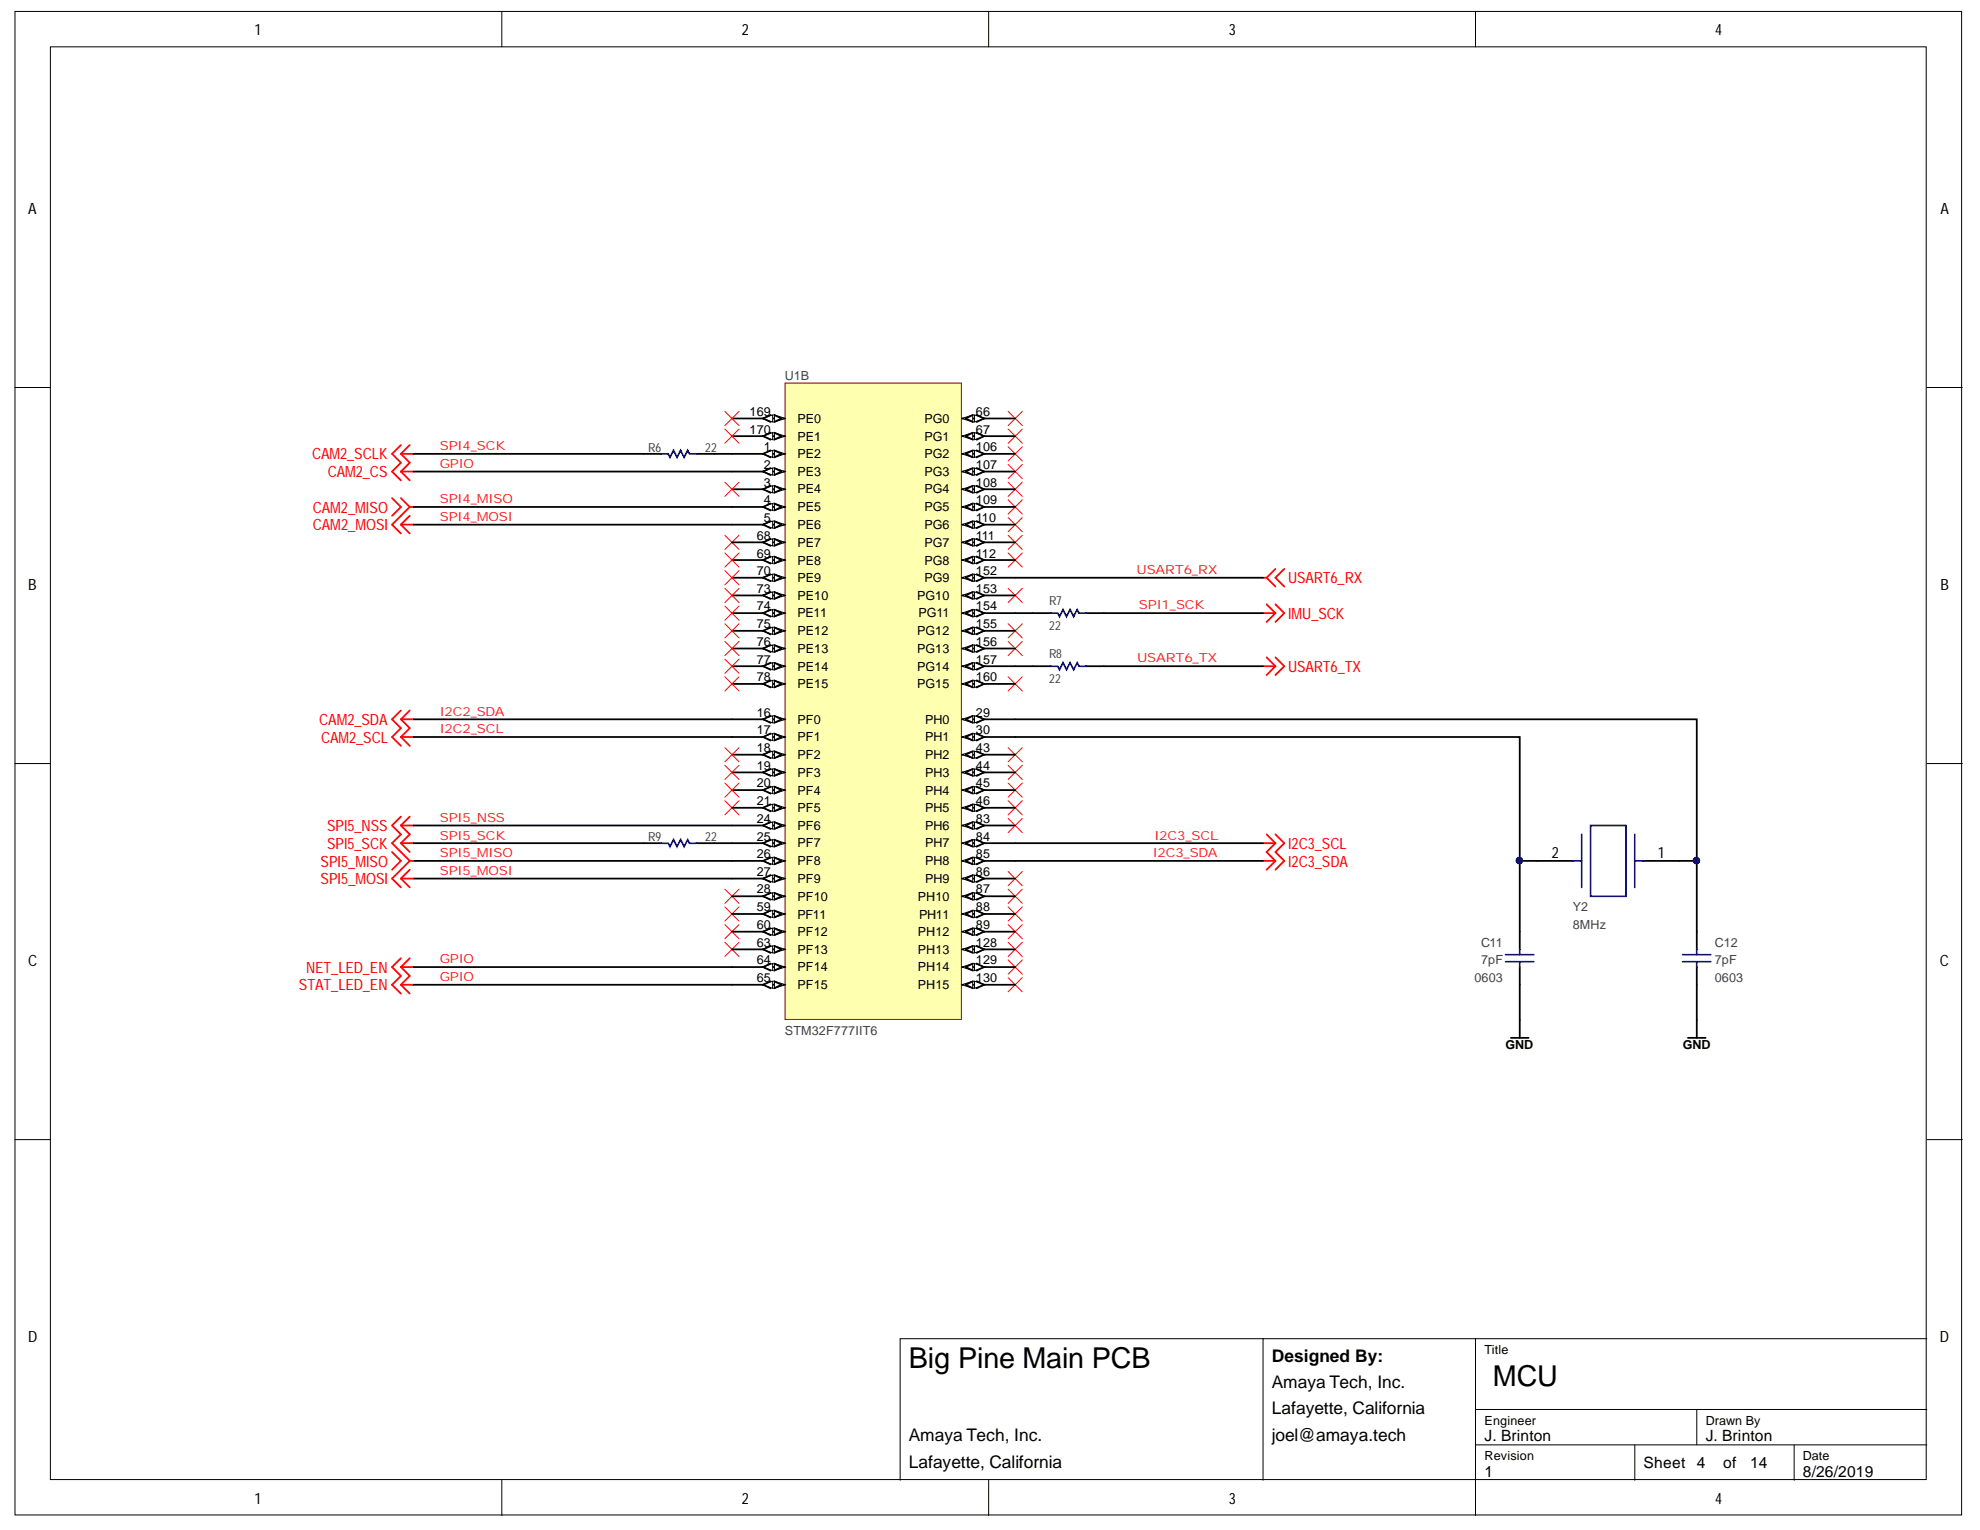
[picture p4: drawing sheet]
<svg xmlns="http://www.w3.org/2000/svg" width="279mm" height="216mm" viewBox="0 0 279 216" stroke-linecap="round" stroke-linejoin="round" font-family="sans-serif">
<defs><g id="words">
<g font-size="4.1">
<text x="128.3" y="193">Big Pine Main PCB</text>
<text x="210.7" y="195.5">MCU</text>
</g>
<g font-size="2.5">
<text x="179.5" y="195.9">Amaya Tech, Inc.</text>
<text x="179.5" y="192.2">Designed By:</text>
<text x="128.3" y="203.4">Amaya Tech, Inc.</text>
<text x="179.5" y="203.4">joel@amaya.tech</text>
<text x="179.5" y="199.6">Lafayette, California</text>
<text x="128.3" y="207.1">Lafayette, California</text>
</g>
<g font-size="2.2">
<text x="35.9" y="4.9">1</text>
<text x="104.7" y="4.9">2</text>
<text x="173.4" y="4.9">3</text>
<text x="242" y="4.9">4</text>
<text x="4" y="30.2">A</text>
<text x="273.8" y="30.2">A</text>
<text x="4" y="83.2">B</text>
<text x="273.8" y="83.2">B</text>
<text x="219" y="121">2</text>
<text x="233.9" y="121">1</text>
<text x="4" y="136.3">C</text>
<text x="273.7" y="136.3">C</text>
<text x="4" y="189.4">D</text>
<text x="273.7" y="189.4">D</text>
<text x="209.5" y="203.4">J. Brinton</text>
<text x="240.7" y="203.4">J. Brinton</text>
<text x="209.5" y="208.4">1</text>
<text x="231.9" y="207.2">Sheet</text>
<text x="239.4" y="207.2">4</text>
<text x="243.1" y="207.2">of</text>
<text x="246.9" y="207.2">14</text>
<text x="254.4" y="208.4">8/26/2019</text>
<text x="35.9" y="212.2">1</text>
<text x="104.7" y="212.2">2</text>
<text x="173.4" y="212.2">3</text>
<text x="242" y="212.2">4</text>
</g>
<g font-size="2.2" fill="#f00">
<text x="44" y="64.8">CAM2_SCLK</text>
<text x="46.2" y="67.3">CAM2_CS</text>
<text x="44.1" y="74.8">CAM2_MOSI</text>
<text x="44.1" y="72.3">CAM2_MISO</text>
<text x="181.8" y="82.3">USART6_RX</text>
<text x="181.8" y="87.3">IMU_SCK</text>
<text x="181.8" y="94.8">USART6_TX</text>
<text x="45.1" y="102.2">CAM2_SDA</text>
<text x="45.3" y="104.8">CAM2_SCL</text>
<text x="46.2" y="117.3">SPI5_NSS</text>
<text x="46.2" y="119.7">SPI5_SCK</text>
<text x="181.8" y="119.7">I2C3_SCL</text>
<text x="45.2" y="122.3">SPI5_MISO</text>
<text x="45.2" y="124.7">SPI5_MOSI</text>
<text x="181.8" y="122.3">I2C3_SDA</text>
<text x="43.2" y="137.2">NET_LED_EN</text>
<text x="42.2" y="139.8">STAT_LED_EN</text>
</g>
<g font-size="1.8" fill="#434343">
<text x="110.8" y="53.7">U1B</text>
<text x="91.5" y="63.7">R6</text>
<text x="99.5" y="63.7">22</text>
<text x="148" y="88.9">22</text>
<text x="148" y="85.4">R7</text>
<text x="148" y="92.9">R8</text>
<text x="148" y="96.4">22</text>
<text x="91.5" y="118.6">R9</text>
<text x="99.5" y="118.6">22</text>
<text x="221.9" y="131.1">8MHz</text>
<text x="221.9" y="128.6">Y2</text>
<text x="209" y="136">7pF</text>
<text x="209" y="133.6">C11</text>
<text x="242" y="136">7pF</text>
<text x="242" y="133.6">C12</text>
<text x="208.1" y="138.6">0603</text>
<text x="242" y="138.6">0603</text>
<text x="110.8" y="146.1">STM32F777IIT6</text>
</g>
<g font-size="1.8">
<text x="105.8" y="58.6">169</text>
<text x="112.5" y="59.7">PE0</text>
<text x="130.4" y="59.7">PG0</text>
<text x="137.7" y="58.6">66</text>
<text x="105.8" y="61.2">170</text>
<text x="107.8" y="63.6">1</text>
<text x="112.5" y="62.2">PE1</text>
<text x="112.5" y="64.6">PE2</text>
<text x="130.4" y="62.2">PG1</text>
<text x="130.4" y="64.6">PG2</text>
<text x="137.7" y="61.2">67</text>
<text x="137.7" y="63.6">106</text>
<text x="107.8" y="66.2">2</text>
<text x="107.8" y="68.7">3</text>
<text x="107.8" y="71.2">4</text>
<text x="112.5" y="67.2">PE3</text>
<text x="112.5" y="69.6">PE4</text>
<text x="130.4" y="67.2">PG3</text>
<text x="130.4" y="69.6">PG4</text>
<text x="137.7" y="66.2">107</text>
<text x="137.7" y="68.7">108</text>
<text x="137.7" y="71.2">109</text>
<text x="106.8" y="76.1">68</text>
<text x="107.8" y="73.7">5</text>
<text x="112.5" y="72.2">PE5</text>
<text x="112.5" y="74.6">PE6</text>
<text x="112.5" y="77.2">PE7</text>
<text x="130.4" y="72.2">PG5</text>
<text x="130.4" y="74.6">PG6</text>
<text x="130.4" y="77.2">PG7</text>
<text x="137.7" y="73.7">110</text>
<text x="137.7" y="76.1">111</text>
<text x="106.8" y="78.7">69</text>
<text x="106.8" y="81.1">70</text>
<text x="106.8" y="83.7">73</text>
<text x="112.5" y="79.7">PE8</text>
<text x="112.5" y="82.1">PE9</text>
<text x="130.4" y="79.7">PG8</text>
<text x="130.4" y="82.1">PG9</text>
<text x="137.7" y="78.7">112</text>
<text x="137.7" y="81.1">152</text>
<text x="137.7" y="83.7">153</text>
<text x="106.8" y="86.1">74</text>
<text x="106.8" y="88.6">75</text>
<text x="112.5" y="84.7">PE10</text>
<text x="112.5" y="87.1">PE11</text>
<text x="112.5" y="89.7">PE12</text>
<text x="129.4" y="84.7">PG10</text>
<text x="129.4" y="89.7">PG12</text>
<text x="129.6" y="87.1">PG11</text>
<text x="137.7" y="86.1">154</text>
<text x="137.7" y="88.6">155</text>
<text x="106.8" y="91.1">76</text>
<text x="106.8" y="93.6">77</text>
<text x="112.5" y="92.1">PE13</text>
<text x="112.5" y="94.6">PE14</text>
<text x="129.4" y="92.1">PG13</text>
<text x="129.4" y="94.6">PG14</text>
<text x="137.7" y="91.1">156</text>
<text x="137.7" y="93.6">157</text>
<text x="106.8" y="96.2">78</text>
<text x="106.8" y="101.1">16</text>
<text x="112.5" y="97.1">PE15</text>
<text x="129.4" y="97.1">PG15</text>
<text x="137.7" y="96.2">160</text>
<text x="137.7" y="101.1">29</text>
<text x="106.8" y="103.6">17</text>
<text x="106.8" y="106.1">18</text>
<text x="112.5" y="102.2">PF0</text>
<text x="112.5" y="104.6">PF1</text>
<text x="112.5" y="107.1">PF2</text>
<text x="130.5" y="102.2">PH0</text>
<text x="130.5" y="104.6">PH1</text>
<text x="130.5" y="107.1">PH2</text>
<text x="137.7" y="103.6">30</text>
<text x="137.7" y="106.1">43</text>
<text x="106.8" y="108.6">19</text>
<text x="106.8" y="111.1">20</text>
<text x="106.8" y="113.6">21</text>
<text x="112.5" y="109.6">PF3</text>
<text x="112.5" y="112.1">PF4</text>
<text x="130.5" y="109.6">PH3</text>
<text x="130.5" y="112.1">PH4</text>
<text x="137.7" y="108.6">44</text>
<text x="137.7" y="111.1">45</text>
<text x="137.7" y="113.6">46</text>
<text x="106.8" y="116.1">24</text>
<text x="106.8" y="118.6">25</text>
<text x="112.5" y="114.6">PF5</text>
<text x="112.5" y="117.1">PF6</text>
<text x="112.5" y="119.6">PF7</text>
<text x="130.5" y="114.6">PH5</text>
<text x="130.5" y="117.1">PH6</text>
<text x="130.5" y="119.6">PH7</text>
<text x="137.7" y="116.1">83</text>
<text x="137.7" y="118.6">84</text>
<text x="106.8" y="121.1">26</text>
<text x="106.8" y="123.6">27</text>
<text x="112.5" y="122.1">PF8</text>
<text x="112.5" y="124.6">PF9</text>
<text x="130.5" y="122.1">PH8</text>
<text x="130.5" y="124.6">PH9</text>
<text x="137.7" y="121.1">85</text>
<text x="137.7" y="123.6">86</text>
<text x="106.8" y="126.1">28</text>
<text x="106.8" y="128.6">59</text>
<text x="106.8" y="131.1">60</text>
<text x="112.5" y="127.1">PF10</text>
<text x="112.5" y="129.6">PF11</text>
<text x="129.5" y="127.1">PH10</text>
<text x="129.7" y="129.6">PH11</text>
<text x="137.7" y="126.1">87</text>
<text x="137.7" y="128.6">88</text>
<text x="137.7" y="131.1">89</text>
<text x="106.8" y="133.6">63</text>
<text x="106.8" y="136">64</text>
<text x="112.5" y="132.1">PF12</text>
<text x="112.5" y="134.6">PF13</text>
<text x="112.5" y="137.1">PF14</text>
<text x="129.5" y="132.1">PH12</text>
<text x="129.5" y="134.6">PH13</text>
<text x="129.5" y="137.1">PH14</text>
<text x="137.7" y="133.6">128</text>
<text x="137.7" y="136">129</text>
<text x="106.8" y="138.6">65</text>
<text x="112.5" y="139.6">PF15</text>
<text x="129.5" y="139.6">PH15</text>
<text x="137.7" y="138.6">130</text>
<text x="212.5" y="148">GND</text>
<text x="237.5" y="148">GND</text>
<text x="209.5" y="191.1">Title</text>
<text x="209.5" y="201">Engineer</text>
<text x="240.7" y="201">Drawn By</text>
<text x="209.5" y="206">Revision</text>
<text x="254.4" y="206">Date</text>
</g>
<g font-size="1.8" fill="#ee0e22">
<text x="62.1" y="63.5">SPI4_SCK</text>
<text x="62.1" y="66">GPIO</text>
<text x="62.1" y="71">SPI4_MISO</text>
<text x="62.1" y="73.5">SPI4_MOSI</text>
<text x="160.4" y="81">USART6_RX</text>
<text x="160.7" y="85.9">SPI1_SCK</text>
<text x="160.5" y="93.5">USART6_TX</text>
<text x="62.1" y="101">I2C2_SDA</text>
<text x="62.1" y="103.4">I2C2_SCL</text>
<text x="62.1" y="115.9">SPI5_NSS</text>
<text x="62.1" y="118.5">SPI5_SCK</text>
<text x="162.9" y="118.5">I2C3_SCL</text>
<text x="62.1" y="120.9">SPI5_MISO</text>
<text x="62.1" y="123.5">SPI5_MOSI</text>
<text x="162.7" y="120.9">I2C3_SDA</text>
<text x="62.1" y="135.9">GPIO</text>
<text x="62.1" y="138.4">GPIO</text>
</g>
</g></defs>
<g fill="#fff" stroke="#000" stroke-width=".14">
<path d="M2.1 1.6h274.7v212.2h-274.7z"/>
<path d="M7.1 6.6h264.7v202.2h-264.7z"/>
</g>
<g fill="none" stroke="#000" stroke-width=".14">
<path d="M70.8 1.6v5M139.5 1.6v5M208.2 1.6v5M2.1 54.7h5M271.9 54.7h5M2.1 107.7h5M271.9 107.7h5M2.1 160.8h5M271.9 160.8h5M178.2 188.9h-51.2v20M208.2 188.9h-30v20M208.2 198.9h63.7"/>
<path d="M239.4 198.9v5M271.9 188.9h-63.7v25M70.8 208.9v5M139.5 208.9v5M208.2 203.9h63.7M230.7 203.9v5M253.2 203.9v5"/>
</g>
<path d="M214.5 131.5v2.5M214.5 136.5v2.5M217 121.5h4.9M231.9 121.5h5M239.4 131.5v2.5M239.4 136.5v2.5M213.2 146.5h2.5M214.5 144v2.5M238.2 146.5h2.5M239.4 144v2.5" fill="none" stroke="#000" stroke-width=".25"/>
<g fill="none" stroke="#00f" stroke-width=".25">
<path d="M223.2 117.7v7.5M224.4 116.5h5v10h-5zM230.7 117.7v7.5M212.5 134.7h4M212.5 135.7h4M214.5 134v.7M214.5 135.7v.8M221.9 121.5h1.3M230.7 121.5h1.2M237.4 134.7h4M237.4 135.7h4M239.4 134v.7"/>
<path d="M239.4 135.7v.8"/>
</g>
<g fill="none" stroke="#f00" stroke-width=".14">
<path d="M142.3 58.1l2 1.9M144.3 58.1l-2 1.9M102.3 75.5l2 2M104.3 75.5l-2 2M142.3 68l2 2M142.3 70.5l2 2M142.3 73l2 2M142.3 75.5l2 2M142.3 78l2 2M142.3 63l2 2M142.3 65.5l2 2M142.3 60.5l2 2"/>
<path d="M144.3 68l-2 2M144.3 70.5l-2 2M144.3 73l-2 2M144.3 75.5l-2 2M144.3 78l-2 2M144.3 63l-2 2M144.3 65.5l-2 2M144.3 60.5l-2 2M142.3 83l2 2M142.3 88l2 2M142.3 90.5l2 2M142.3 95.5l2 2"/>
<path d="M144.3 83l-2 2M144.3 88l-2 2M144.3 90.5l-2 2M144.3 95.5l-2 2M102.3 113l2 2M104.3 113l-2 2M142.3 110.5l2 2M142.3 113l2 2M142.3 115.5l2 2M142.3 105.5l2 2M142.3 108l2 2M144.3 110.5l-2 2"/>
<path d="M144.3 113l-2 2M144.3 115.5l-2 2M144.3 105.5l-2 2M144.3 108l-2 2M102.3 125.5l2 2M102.3 128l2 2M102.3 130.5l2 2M102.3 133l2 2M104.3 125.5l-2 2M104.3 128l-2 2M104.3 130.5l-2 2M104.3 133l-2 2"/>
<path d="M142.3 125.5l2 2M142.3 128l2 2M142.3 130.5l2 2M142.3 133l2 2M142.3 135.5l2 2M142.3 138l2 2M142.3 123l2 2M144.3 125.5l-2 2M144.3 128l-2 2M144.3 130.5l-2 2M144.3 133l-2 2M144.3 135.5l-2 2"/>
<path d="M144.3 138l-2 2M144.3 123l-2 2"/>
</g>
<path d="M56.6 136.5l1.2 1.2-1.2 1.3M56.6 135.2l-1.3 1.3 1.3 1.2-1.3 1.3 1.3 1.2M56.6 136.5h1.7M56.6 139l1.2 1.2M56.6 139h1.7M57.8 135.2l-1.2 1.3" fill="none" stroke="#f00" stroke-width=".25"/>
<path d="M110.8 54.1h24.9v89.8h-24.9z" fill="#ffffb0" stroke="#800000" stroke-width=".14"/>
<path d="M103.3 59.1h7.5" fill="none" stroke="#000" stroke-width=".25"/>
<path d="M109.3 58.6l1.5 .5-1.5 .4z" fill="#fff"/>
<path d="M109.3 58.6l1.5 .5-1.5 .4z" fill="none" stroke="#000" stroke-width=".14"/>
<path d="M107.5 59.1l1.5-.5v.9z" fill="#fff"/>
<path d="M107.5 59.1l1.5-.5v.9z" fill="none" stroke="#000" stroke-width=".14"/>
<path d="M103.3 61.5h7.5" fill="none" stroke="#000" stroke-width=".25"/>
<path d="M109.3 61l1.5 .5-1.5 .5z" fill="#fff"/>
<path d="M109.3 61l1.5 .5-1.5 .5z" fill="none" stroke="#000" stroke-width=".14"/>
<path d="M107.5 61.5l1.5-.5v1z" fill="#fff"/>
<path d="M107.5 61.5l1.5-.5v1z" fill="none" stroke="#000" stroke-width=".14"/>
<path d="M103.3 64h7.5" fill="none" stroke="#000" stroke-width=".25"/>
<path d="M109.3 63.5l1.5 .5-1.5 .5z" fill="#fff"/>
<path d="M109.3 63.5l1.5 .5-1.5 .5z" fill="none" stroke="#000" stroke-width=".14"/>
<path d="M107.5 64l1.5-.5v1z" fill="#fff"/>
<path d="M107.5 64l1.5-.5v1z" fill="none" stroke="#000" stroke-width=".14"/>
<path d="M103.3 66.5h7.5" fill="none" stroke="#000" stroke-width=".25"/>
<path d="M109.3 66l1.5 .5-1.5 .5z" fill="#fff"/>
<path d="M109.3 66l1.5 .5-1.5 .5z" fill="none" stroke="#000" stroke-width=".14"/>
<path d="M107.5 66.5l1.5-.5v1z" fill="#fff"/>
<path d="M107.5 66.5l1.5-.5v1z" fill="none" stroke="#000" stroke-width=".14"/>
<path d="M103.3 69h7.5" fill="none" stroke="#000" stroke-width=".25"/>
<path d="M109.3 68.5l1.5 .5-1.5 .5z" fill="#fff"/>
<path d="M109.3 68.5l1.5 .5-1.5 .5z" fill="none" stroke="#000" stroke-width=".14"/>
<path d="M107.5 69l1.5-.5v1z" fill="#fff"/>
<path d="M107.5 69l1.5-.5v1z" fill="none" stroke="#000" stroke-width=".14"/>
<path d="M103.3 71.5h7.5" fill="none" stroke="#000" stroke-width=".25"/>
<path d="M109.3 71l1.5 .5-1.5 .5z" fill="#fff"/>
<path d="M109.3 71l1.5 .5-1.5 .5z" fill="none" stroke="#000" stroke-width=".14"/>
<path d="M107.5 71.5l1.5-.5v1z" fill="#fff"/>
<path d="M107.5 71.5l1.5-.5v1z" fill="none" stroke="#000" stroke-width=".14"/>
<path d="M103.3 74h7.5" fill="none" stroke="#000" stroke-width=".25"/>
<path d="M109.3 73.5l1.5 .5-1.5 .5z" fill="#fff"/>
<path d="M109.3 73.5l1.5 .5-1.5 .5z" fill="none" stroke="#000" stroke-width=".14"/>
<path d="M107.5 74l1.5-.5v1z" fill="#fff"/>
<path d="M107.5 74l1.5-.5v1z" fill="none" stroke="#000" stroke-width=".14"/>
<path d="M103.3 76.5h7.5" fill="none" stroke="#000" stroke-width=".25"/>
<path d="M109.3 76l1.5 .5-1.5 .5z" fill="#fff"/>
<path d="M109.3 76l1.5 .5-1.5 .5z" fill="none" stroke="#000" stroke-width=".14"/>
<path d="M107.5 76.5l1.5-.5v1z" fill="#fff"/>
<path d="M107.5 76.5l1.5-.5v1z" fill="none" stroke="#000" stroke-width=".14"/>
<path d="M103.3 79h7.5" fill="none" stroke="#000" stroke-width=".25"/>
<path d="M109.3 78.5l1.5 .5-1.5 .5z" fill="#fff"/>
<path d="M109.3 78.5l1.5 .5-1.5 .5z" fill="none" stroke="#000" stroke-width=".14"/>
<path d="M107.5 79l1.5-.5v1z" fill="#fff"/>
<path d="M107.5 79l1.5-.5v1z" fill="none" stroke="#000" stroke-width=".14"/>
<path d="M103.3 81.5h7.5" fill="none" stroke="#000" stroke-width=".25"/>
<path d="M109.3 81l1.5 .5-1.5 .5z" fill="#fff"/>
<path d="M109.3 81l1.5 .5-1.5 .5z" fill="none" stroke="#000" stroke-width=".14"/>
<path d="M107.5 81.5l1.5-.5v1z" fill="#fff"/>
<path d="M107.5 81.5l1.5-.5v1z" fill="none" stroke="#000" stroke-width=".14"/>
<path d="M103.3 84h7.5" fill="none" stroke="#000" stroke-width=".25"/>
<path d="M109.3 83.5l1.5 .5-1.5 .5z" fill="#fff"/>
<path d="M109.3 83.5l1.5 .5-1.5 .5z" fill="none" stroke="#000" stroke-width=".14"/>
<path d="M107.5 84l1.5-.5v1z" fill="#fff"/>
<path d="M107.5 84l1.5-.5v1z" fill="none" stroke="#000" stroke-width=".14"/>
<path d="M103.3 86.5h7.5" fill="none" stroke="#000" stroke-width=".25"/>
<path d="M109.3 86l1.5 .5-1.5 .5z" fill="#fff"/>
<path d="M109.3 86l1.5 .5-1.5 .5z" fill="none" stroke="#000" stroke-width=".14"/>
<path d="M107.5 86.5l1.5-.5v1z" fill="#fff"/>
<path d="M107.5 86.5l1.5-.5v1z" fill="none" stroke="#000" stroke-width=".14"/>
<path d="M103.3 89h7.5" fill="none" stroke="#000" stroke-width=".25"/>
<path d="M109.3 88.5l1.5 .5-1.5 .5z" fill="#fff"/>
<path d="M109.3 88.5l1.5 .5-1.5 .5z" fill="none" stroke="#000" stroke-width=".14"/>
<path d="M107.5 89l1.5-.5v1z" fill="#fff"/>
<path d="M107.5 89l1.5-.5v1z" fill="none" stroke="#000" stroke-width=".14"/>
<path d="M103.3 91.5h7.5" fill="none" stroke="#000" stroke-width=".25"/>
<path d="M109.3 91l1.5 .5-1.5 .5z" fill="#fff"/>
<path d="M109.3 91l1.5 .5-1.5 .5z" fill="none" stroke="#000" stroke-width=".14"/>
<path d="M107.5 91.5l1.5-.5v1z" fill="#fff"/>
<path d="M107.5 91.5l1.5-.5v1z" fill="none" stroke="#000" stroke-width=".14"/>
<path d="M103.3 94h7.5" fill="none" stroke="#000" stroke-width=".25"/>
<path d="M109.3 93.5l1.5 .5-1.5 .5z" fill="#fff"/>
<path d="M109.3 93.5l1.5 .5-1.5 .5z" fill="none" stroke="#000" stroke-width=".14"/>
<path d="M107.5 94l1.5-.5v1z" fill="#fff"/>
<path d="M107.5 94l1.5-.5v1z" fill="none" stroke="#000" stroke-width=".14"/>
<path d="M103.3 96.5h7.5" fill="none" stroke="#000" stroke-width=".25"/>
<path d="M109.3 96l1.5 .5-1.5 .5z" fill="#fff"/>
<path d="M109.3 96l1.5 .5-1.5 .5z" fill="none" stroke="#000" stroke-width=".14"/>
<path d="M107.5 96.5l1.5-.5v1z" fill="#fff"/>
<path d="M107.5 96.5l1.5-.5v1z" fill="none" stroke="#000" stroke-width=".14"/>
<path d="M103.3 101.5h7.5" fill="none" stroke="#000" stroke-width=".25"/>
<path d="M109.3 101l1.5 .5-1.5 .5z" fill="#fff"/>
<path d="M109.3 101l1.5 .5-1.5 .5z" fill="none" stroke="#000" stroke-width=".14"/>
<path d="M107.5 101.5l1.5-.5v1z" fill="#fff"/>
<path d="M107.5 101.5l1.5-.5v1z" fill="none" stroke="#000" stroke-width=".14"/>
<path d="M103.3 104h7.5" fill="none" stroke="#000" stroke-width=".25"/>
<path d="M109.3 103.5l1.5 .5-1.5 .5z" fill="#fff"/>
<path d="M109.3 103.5l1.5 .5-1.5 .5z" fill="none" stroke="#000" stroke-width=".14"/>
<path d="M107.5 104l1.5-.5v1z" fill="#fff"/>
<path d="M107.5 104l1.5-.5v1z" fill="none" stroke="#000" stroke-width=".14"/>
<path d="M103.3 106.5h7.5" fill="none" stroke="#000" stroke-width=".25"/>
<path d="M109.3 106l1.5 .5-1.5 .5z" fill="#fff"/>
<path d="M109.3 106l1.5 .5-1.5 .5z" fill="none" stroke="#000" stroke-width=".14"/>
<path d="M107.5 106.5l1.5-.5v1z" fill="#fff"/>
<path d="M107.5 106.5l1.5-.5v1z" fill="none" stroke="#000" stroke-width=".14"/>
<path d="M103.3 109h7.5" fill="none" stroke="#000" stroke-width=".25"/>
<path d="M109.3 108.5l1.5 .5-1.5 .5z" fill="#fff"/>
<path d="M109.3 108.5l1.5 .5-1.5 .5z" fill="none" stroke="#000" stroke-width=".14"/>
<path d="M107.5 109l1.5-.5v1z" fill="#fff"/>
<path d="M107.5 109l1.5-.5v1z" fill="none" stroke="#000" stroke-width=".14"/>
<path d="M103.3 111.5h7.5" fill="none" stroke="#000" stroke-width=".25"/>
<path d="M109.3 111l1.5 .5-1.5 .5z" fill="#fff"/>
<path d="M109.3 111l1.5 .5-1.5 .5z" fill="none" stroke="#000" stroke-width=".14"/>
<path d="M107.5 111.5l1.5-.5v1z" fill="#fff"/>
<path d="M107.5 111.5l1.5-.5v1z" fill="none" stroke="#000" stroke-width=".14"/>
<path d="M103.3 114h7.5" fill="none" stroke="#000" stroke-width=".25"/>
<path d="M109.3 113.5l1.5 .5-1.5 .5z" fill="#fff"/>
<path d="M109.3 113.5l1.5 .5-1.5 .5z" fill="none" stroke="#000" stroke-width=".14"/>
<path d="M107.5 114l1.5-.5v1z" fill="#fff"/>
<path d="M107.5 114l1.5-.5v1z" fill="none" stroke="#000" stroke-width=".14"/>
<path d="M103.3 116.5h7.5" fill="none" stroke="#000" stroke-width=".25"/>
<path d="M109.3 116l1.5 .5-1.5 .5z" fill="#fff"/>
<path d="M109.3 116l1.5 .5-1.5 .5z" fill="none" stroke="#000" stroke-width=".14"/>
<path d="M107.5 116.5l1.5-.5v1z" fill="#fff"/>
<path d="M107.5 116.5l1.5-.5v1z" fill="none" stroke="#000" stroke-width=".14"/>
<path d="M103.3 119h7.5" fill="none" stroke="#000" stroke-width=".25"/>
<path d="M109.3 118.5l1.5 .5-1.5 .5z" fill="#fff"/>
<path d="M109.3 118.5l1.5 .5-1.5 .5z" fill="none" stroke="#000" stroke-width=".14"/>
<path d="M107.5 119l1.5-.5v1z" fill="#fff"/>
<path d="M107.5 119l1.5-.5v1z" fill="none" stroke="#000" stroke-width=".14"/>
<path d="M103.3 121.5h7.5" fill="none" stroke="#000" stroke-width=".25"/>
<path d="M109.3 121l1.5 .5-1.5 .5z" fill="#fff"/>
<path d="M109.3 121l1.5 .5-1.5 .5z" fill="none" stroke="#000" stroke-width=".14"/>
<path d="M107.5 121.5l1.5-.5v1z" fill="#fff"/>
<path d="M107.5 121.5l1.5-.5v1z" fill="none" stroke="#000" stroke-width=".14"/>
<path d="M103.3 124h7.5" fill="none" stroke="#000" stroke-width=".25"/>
<path d="M109.3 123.5l1.5 .5-1.5 .5z" fill="#fff"/>
<path d="M109.3 123.5l1.5 .5-1.5 .5z" fill="none" stroke="#000" stroke-width=".14"/>
<path d="M107.5 124l1.5-.5v1z" fill="#fff"/>
<path d="M107.5 124l1.5-.5v1z" fill="none" stroke="#000" stroke-width=".14"/>
<path d="M103.3 126.5h7.5" fill="none" stroke="#000" stroke-width=".25"/>
<path d="M109.3 126l1.5 .5-1.5 .5z" fill="#fff"/>
<path d="M109.3 126l1.5 .5-1.5 .5z" fill="none" stroke="#000" stroke-width=".14"/>
<path d="M107.5 126.5l1.5-.5v1z" fill="#fff"/>
<path d="M107.5 126.5l1.5-.5v1z" fill="none" stroke="#000" stroke-width=".14"/>
<path d="M103.3 129h7.5" fill="none" stroke="#000" stroke-width=".25"/>
<path d="M109.3 128.5l1.5 .5-1.5 .5z" fill="#fff"/>
<path d="M109.3 128.5l1.5 .5-1.5 .5z" fill="none" stroke="#000" stroke-width=".14"/>
<path d="M107.5 129l1.5-.5v1z" fill="#fff"/>
<path d="M107.5 129l1.5-.5v1z" fill="none" stroke="#000" stroke-width=".14"/>
<path d="M103.3 131.5h7.5" fill="none" stroke="#000" stroke-width=".25"/>
<path d="M109.3 131l1.5 .5-1.5 .5z" fill="#fff"/>
<path d="M109.3 131l1.5 .5-1.5 .5z" fill="none" stroke="#000" stroke-width=".14"/>
<path d="M107.5 131.5l1.5-.5v1z" fill="#fff"/>
<path d="M107.5 131.5l1.5-.5v1z" fill="none" stroke="#000" stroke-width=".14"/>
<path d="M103.3 134h7.5" fill="none" stroke="#000" stroke-width=".25"/>
<path d="M109.3 133.5l1.5 .5-1.5 .5z" fill="#fff"/>
<path d="M109.3 133.5l1.5 .5-1.5 .5z" fill="none" stroke="#000" stroke-width=".14"/>
<path d="M107.5 134l1.5-.5v1z" fill="#fff"/>
<path d="M107.5 134l1.5-.5v1z" fill="none" stroke="#000" stroke-width=".14"/>
<path d="M103.3 136.5h7.5" fill="none" stroke="#000" stroke-width=".25"/>
<path d="M109.3 136l1.5 .5-1.5 .5z" fill="#fff"/>
<path d="M109.3 136l1.5 .5-1.5 .5z" fill="none" stroke="#000" stroke-width=".14"/>
<path d="M107.5 136.5l1.5-.5v1z" fill="#fff"/>
<path d="M107.5 136.5l1.5-.5v1z" fill="none" stroke="#000" stroke-width=".14"/>
<path d="M103.3 139h7.5" fill="none" stroke="#000" stroke-width=".25"/>
<path d="M109.3 138.5l1.5 .5-1.5 .5z" fill="#fff"/>
<path d="M109.3 138.5l1.5 .5-1.5 .5z" fill="none" stroke="#000" stroke-width=".14"/>
<path d="M107.5 139l1.5-.5v1z" fill="#fff"/>
<path d="M107.5 139l1.5-.5v1z" fill="none" stroke="#000" stroke-width=".14"/>
<path d="M135.8 59.1h7.5" fill="none" stroke="#000" stroke-width=".25"/>
<path d="M135.8 59.1l1.5-.5v.9z" fill="#fff"/>
<path d="M135.8 59.1l1.5-.5v.9z" fill="none" stroke="#000" stroke-width=".14"/>
<path d="M137.5 58.6l1.5 .5-1.5 .4z" fill="#fff"/>
<path d="M137.5 58.6l1.5 .5-1.5 .4z" fill="none" stroke="#000" stroke-width=".14"/>
<path d="M135.8 61.5h7.5" fill="none" stroke="#000" stroke-width=".25"/>
<path d="M135.8 61.5l1.5-.5v1z" fill="#fff"/>
<path d="M135.8 61.5l1.5-.5v1z" fill="none" stroke="#000" stroke-width=".14"/>
<path d="M137.5 61l1.5 .5-1.5 .5z" fill="#fff"/>
<path d="M137.5 61l1.5 .5-1.5 .5z" fill="none" stroke="#000" stroke-width=".14"/>
<path d="M135.8 64h7.5" fill="none" stroke="#000" stroke-width=".25"/>
<path d="M135.8 64l1.5-.5v1z" fill="#fff"/>
<path d="M135.8 64l1.5-.5v1z" fill="none" stroke="#000" stroke-width=".14"/>
<path d="M137.5 63.5l1.5 .5-1.5 .5z" fill="#fff"/>
<path d="M137.5 63.5l1.5 .5-1.5 .5z" fill="none" stroke="#000" stroke-width=".14"/>
<path d="M135.8 66.5h7.5" fill="none" stroke="#000" stroke-width=".25"/>
<path d="M135.8 66.5l1.5-.5v1z" fill="#fff"/>
<path d="M135.8 66.5l1.5-.5v1z" fill="none" stroke="#000" stroke-width=".14"/>
<path d="M137.5 66l1.5 .5-1.5 .5z" fill="#fff"/>
<path d="M137.5 66l1.5 .5-1.5 .5z" fill="none" stroke="#000" stroke-width=".14"/>
<path d="M135.8 69h7.5" fill="none" stroke="#000" stroke-width=".25"/>
<path d="M135.8 69l1.5-.5v1z" fill="#fff"/>
<path d="M135.8 69l1.5-.5v1z" fill="none" stroke="#000" stroke-width=".14"/>
<path d="M137.5 68.5l1.5 .5-1.5 .5z" fill="#fff"/>
<path d="M137.5 68.5l1.5 .5-1.5 .5z" fill="none" stroke="#000" stroke-width=".14"/>
<path d="M135.8 71.5h7.5" fill="none" stroke="#000" stroke-width=".25"/>
<path d="M135.8 71.5l1.5-.5v1z" fill="#fff"/>
<path d="M135.8 71.5l1.5-.5v1z" fill="none" stroke="#000" stroke-width=".14"/>
<path d="M137.5 71l1.5 .5-1.5 .5z" fill="#fff"/>
<path d="M137.5 71l1.5 .5-1.5 .5z" fill="none" stroke="#000" stroke-width=".14"/>
<path d="M135.8 74h7.5" fill="none" stroke="#000" stroke-width=".25"/>
<path d="M135.8 74l1.5-.5v1z" fill="#fff"/>
<path d="M135.8 74l1.5-.5v1z" fill="none" stroke="#000" stroke-width=".14"/>
<path d="M137.5 73.5l1.5 .5-1.5 .5z" fill="#fff"/>
<path d="M137.5 73.5l1.5 .5-1.5 .5z" fill="none" stroke="#000" stroke-width=".14"/>
<path d="M135.8 76.5h7.5" fill="none" stroke="#000" stroke-width=".25"/>
<path d="M135.8 76.5l1.5-.5v1z" fill="#fff"/>
<path d="M135.8 76.5l1.5-.5v1z" fill="none" stroke="#000" stroke-width=".14"/>
<path d="M137.5 76l1.5 .5-1.5 .5z" fill="#fff"/>
<path d="M137.5 76l1.5 .5-1.5 .5z" fill="none" stroke="#000" stroke-width=".14"/>
<path d="M135.8 79h7.5" fill="none" stroke="#000" stroke-width=".25"/>
<path d="M135.8 79l1.5-.5v1z" fill="#fff"/>
<path d="M135.8 79l1.5-.5v1z" fill="none" stroke="#000" stroke-width=".14"/>
<path d="M137.5 78.5l1.5 .5-1.5 .5z" fill="#fff"/>
<path d="M137.5 78.5l1.5 .5-1.5 .5z" fill="none" stroke="#000" stroke-width=".14"/>
<path d="M135.8 81.5h7.5" fill="none" stroke="#000" stroke-width=".25"/>
<path d="M135.8 81.5l1.5-.5v1z" fill="#fff"/>
<path d="M135.8 81.5l1.5-.5v1z" fill="none" stroke="#000" stroke-width=".14"/>
<path d="M137.5 81l1.5 .5-1.5 .5z" fill="#fff"/>
<path d="M137.5 81l1.5 .5-1.5 .5z" fill="none" stroke="#000" stroke-width=".14"/>
<path d="M135.8 84h7.5" fill="none" stroke="#000" stroke-width=".25"/>
<path d="M135.8 84l1.5-.5v1z" fill="#fff"/>
<path d="M135.8 84l1.5-.5v1z" fill="none" stroke="#000" stroke-width=".14"/>
<path d="M137.5 83.5l1.5 .5-1.5 .5z" fill="#fff"/>
<path d="M137.5 83.5l1.5 .5-1.5 .5z" fill="none" stroke="#000" stroke-width=".14"/>
<path d="M135.8 86.5h7.5" fill="none" stroke="#000" stroke-width=".25"/>
<path d="M135.8 86.5l1.5-.5v1z" fill="#fff"/>
<path d="M135.8 86.5l1.5-.5v1z" fill="none" stroke="#000" stroke-width=".14"/>
<path d="M137.5 86l1.5 .5-1.5 .5z" fill="#fff"/>
<path d="M137.5 86l1.5 .5-1.5 .5z" fill="none" stroke="#000" stroke-width=".14"/>
<path d="M135.8 89h7.5" fill="none" stroke="#000" stroke-width=".25"/>
<path d="M135.8 89l1.5-.5v1z" fill="#fff"/>
<path d="M135.8 89l1.5-.5v1z" fill="none" stroke="#000" stroke-width=".14"/>
<path d="M137.5 88.5l1.5 .5-1.5 .5z" fill="#fff"/>
<path d="M137.5 88.5l1.5 .5-1.5 .5z" fill="none" stroke="#000" stroke-width=".14"/>
<path d="M135.8 91.5h7.5" fill="none" stroke="#000" stroke-width=".25"/>
<path d="M135.8 91.5l1.5-.5v1z" fill="#fff"/>
<path d="M135.8 91.5l1.5-.5v1z" fill="none" stroke="#000" stroke-width=".14"/>
<path d="M137.5 91l1.5 .5-1.5 .5z" fill="#fff"/>
<path d="M137.5 91l1.5 .5-1.5 .5z" fill="none" stroke="#000" stroke-width=".14"/>
<path d="M135.8 94h7.5" fill="none" stroke="#000" stroke-width=".25"/>
<path d="M135.8 94l1.5-.5v1z" fill="#fff"/>
<path d="M135.8 94l1.5-.5v1z" fill="none" stroke="#000" stroke-width=".14"/>
<path d="M137.5 93.5l1.5 .5-1.5 .5z" fill="#fff"/>
<path d="M137.5 93.5l1.5 .5-1.5 .5z" fill="none" stroke="#000" stroke-width=".14"/>
<path d="M135.8 96.5h7.5" fill="none" stroke="#000" stroke-width=".25"/>
<path d="M135.8 96.5l1.5-.5v1z" fill="#fff"/>
<path d="M135.8 96.5l1.5-.5v1z" fill="none" stroke="#000" stroke-width=".14"/>
<path d="M137.5 96l1.5 .5-1.5 .5z" fill="#fff"/>
<path d="M137.5 96l1.5 .5-1.5 .5z" fill="none" stroke="#000" stroke-width=".14"/>
<path d="M135.8 101.5h7.5" fill="none" stroke="#000" stroke-width=".25"/>
<path d="M135.8 101.5l1.5-.5v1z" fill="#fff"/>
<path d="M135.8 101.5l1.5-.5v1z" fill="none" stroke="#000" stroke-width=".14"/>
<path d="M137.5 101l1.5 .5-1.5 .5z" fill="#fff"/>
<path d="M137.5 101l1.5 .5-1.5 .5z" fill="none" stroke="#000" stroke-width=".14"/>
<path d="M135.8 104h7.5" fill="none" stroke="#000" stroke-width=".25"/>
<path d="M135.8 104l1.5-.5v1z" fill="#fff"/>
<path d="M135.8 104l1.5-.5v1z" fill="none" stroke="#000" stroke-width=".14"/>
<path d="M137.5 103.5l1.5 .5-1.5 .5z" fill="#fff"/>
<path d="M137.5 103.5l1.5 .5-1.5 .5z" fill="none" stroke="#000" stroke-width=".14"/>
<path d="M135.8 106.5h7.5" fill="none" stroke="#000" stroke-width=".25"/>
<path d="M135.8 106.5l1.5-.5v1z" fill="#fff"/>
<path d="M135.8 106.5l1.5-.5v1z" fill="none" stroke="#000" stroke-width=".14"/>
<path d="M137.5 106l1.5 .5-1.5 .5z" fill="#fff"/>
<path d="M137.5 106l1.5 .5-1.5 .5z" fill="none" stroke="#000" stroke-width=".14"/>
<path d="M135.8 109h7.5" fill="none" stroke="#000" stroke-width=".25"/>
<path d="M135.8 109l1.5-.5v1z" fill="#fff"/>
<path d="M135.8 109l1.5-.5v1z" fill="none" stroke="#000" stroke-width=".14"/>
<path d="M137.5 108.5l1.5 .5-1.5 .5z" fill="#fff"/>
<path d="M137.5 108.5l1.5 .5-1.5 .5z" fill="none" stroke="#000" stroke-width=".14"/>
<path d="M135.8 111.5h7.5" fill="none" stroke="#000" stroke-width=".25"/>
<path d="M135.8 111.5l1.5-.5v1z" fill="#fff"/>
<path d="M135.8 111.5l1.5-.5v1z" fill="none" stroke="#000" stroke-width=".14"/>
<path d="M137.5 111l1.5 .5-1.5 .5z" fill="#fff"/>
<path d="M137.5 111l1.5 .5-1.5 .5z" fill="none" stroke="#000" stroke-width=".14"/>
<path d="M135.8 114h7.5" fill="none" stroke="#000" stroke-width=".25"/>
<path d="M135.8 114l1.5-.5v1z" fill="#fff"/>
<path d="M135.8 114l1.5-.5v1z" fill="none" stroke="#000" stroke-width=".14"/>
<path d="M137.5 113.5l1.5 .5-1.5 .5z" fill="#fff"/>
<path d="M137.5 113.5l1.5 .5-1.5 .5z" fill="none" stroke="#000" stroke-width=".14"/>
<path d="M135.8 116.5h7.5" fill="none" stroke="#000" stroke-width=".25"/>
<path d="M135.8 116.5l1.5-.5v1z" fill="#fff"/>
<path d="M135.8 116.5l1.5-.5v1z" fill="none" stroke="#000" stroke-width=".14"/>
<path d="M137.5 116l1.5 .5-1.5 .5z" fill="#fff"/>
<path d="M137.5 116l1.5 .5-1.5 .5z" fill="none" stroke="#000" stroke-width=".14"/>
<path d="M135.8 119h7.5" fill="none" stroke="#000" stroke-width=".25"/>
<path d="M135.8 119l1.5-.5v1z" fill="#fff"/>
<path d="M135.8 119l1.5-.5v1z" fill="none" stroke="#000" stroke-width=".14"/>
<path d="M137.5 118.5l1.5 .5-1.5 .5z" fill="#fff"/>
<path d="M137.5 118.5l1.5 .5-1.5 .5z" fill="none" stroke="#000" stroke-width=".14"/>
<path d="M135.8 121.5h7.5" fill="none" stroke="#000" stroke-width=".25"/>
<path d="M135.8 121.5l1.5-.5v1z" fill="#fff"/>
<path d="M135.8 121.5l1.5-.5v1z" fill="none" stroke="#000" stroke-width=".14"/>
<path d="M137.5 121l1.5 .5-1.5 .5z" fill="#fff"/>
<path d="M137.5 121l1.5 .5-1.5 .5z" fill="none" stroke="#000" stroke-width=".14"/>
<path d="M135.8 124h7.5" fill="none" stroke="#000" stroke-width=".25"/>
<path d="M135.8 124l1.5-.5v1z" fill="#fff"/>
<path d="M135.8 124l1.5-.5v1z" fill="none" stroke="#000" stroke-width=".14"/>
<path d="M137.5 123.5l1.5 .5-1.5 .5z" fill="#fff"/>
<path d="M137.5 123.5l1.5 .5-1.5 .5z" fill="none" stroke="#000" stroke-width=".14"/>
<path d="M135.8 126.5h7.5" fill="none" stroke="#000" stroke-width=".25"/>
<path d="M135.8 126.5l1.5-.5v1z" fill="#fff"/>
<path d="M135.8 126.5l1.5-.5v1z" fill="none" stroke="#000" stroke-width=".14"/>
<path d="M137.5 126l1.5 .5-1.5 .5z" fill="#fff"/>
<path d="M137.5 126l1.5 .5-1.5 .5z" fill="none" stroke="#000" stroke-width=".14"/>
<path d="M135.8 129h7.5" fill="none" stroke="#000" stroke-width=".25"/>
<path d="M135.8 129l1.5-.5v1z" fill="#fff"/>
<path d="M135.8 129l1.5-.5v1z" fill="none" stroke="#000" stroke-width=".14"/>
<path d="M137.5 128.5l1.5 .5-1.5 .5z" fill="#fff"/>
<path d="M137.5 128.5l1.5 .5-1.5 .5z" fill="none" stroke="#000" stroke-width=".14"/>
<path d="M135.8 131.5h7.5" fill="none" stroke="#000" stroke-width=".25"/>
<path d="M135.8 131.5l1.5-.5v1z" fill="#fff"/>
<path d="M135.8 131.5l1.5-.5v1z" fill="none" stroke="#000" stroke-width=".14"/>
<path d="M137.5 131l1.5 .5-1.5 .5z" fill="#fff"/>
<path d="M137.5 131l1.5 .5-1.5 .5z" fill="none" stroke="#000" stroke-width=".14"/>
<path d="M135.8 134h7.5" fill="none" stroke="#000" stroke-width=".25"/>
<path d="M135.8 134l1.5-.5v1z" fill="#fff"/>
<path d="M135.8 134l1.5-.5v1z" fill="none" stroke="#000" stroke-width=".14"/>
<path d="M137.5 133.5l1.5 .5-1.5 .5z" fill="#fff"/>
<path d="M137.5 133.5l1.5 .5-1.5 .5z" fill="none" stroke="#000" stroke-width=".14"/>
<path d="M135.8 136.5h7.5" fill="none" stroke="#000" stroke-width=".25"/>
<path d="M135.8 136.5l1.5-.5v1z" fill="#fff"/>
<path d="M135.8 136.5l1.5-.5v1z" fill="none" stroke="#000" stroke-width=".14"/>
<path d="M137.5 136l1.5 .5-1.5 .5z" fill="#fff"/>
<path d="M137.5 136l1.5 .5-1.5 .5z" fill="none" stroke="#000" stroke-width=".14"/>
<path d="M135.8 139h7.5" fill="none" stroke="#000" stroke-width=".25"/>
<path d="M135.8 139l1.5-.5v1z" fill="#fff"/>
<path d="M135.8 139l1.5-.5v1z" fill="none" stroke="#000" stroke-width=".14"/>
<path d="M137.5 138.5l1.5 .5-1.5 .5z" fill="#fff"/>
<path d="M137.5 138.5l1.5 .5-1.5 .5z" fill="none" stroke="#000" stroke-width=".14"/>
<g fill="none" stroke="#000" stroke-width=".25">
<path d="M108.7 58.6l-1 .5 1 .4M109.2 58.6l1.1 .5-1.1 .4M137.3 58.6l-1 .5 1 .4M137.8 58.6l1 .5-1 .4M58.3 71.5h45M58.3 74h45M58.3 66.5h45M58.3 64h35M98.3 64h5M108.7 61l-1 .5 1 .5M108.7 63.5l-1 .5 1 .5M108.7 66l-1 .5 1 .5"/>
<path d="M108.7 68.5l-1 .5 1 .5M108.7 71l-1 .5 1 .5M108.7 73.5l-1 .5 1 .5M108.7 76l-1 .5 1 .5M108.7 78.5l-1 .5 1 .5M109.2 61l1.1 .5-1.1 .5M109.2 63.5l1.1 .5-1.1 .5M109.2 66l1.1 .5-1.1 .5M109.2 68.5l1.1 .5-1.1 .5M109.2 71l1.1 .5-1.1 .5M109.2 73.5l1.1 .5-1.1 .5M109.2 76l1.1 .5-1.1 .5"/>
<path d="M109.2 78.5l1.1 .5-1.1 .5M137.3 61l-1 .5 1 .5M137.3 63.5l-1 .5 1 .5M137.3 66l-1 .5 1 .5M137.3 68.5l-1 .5 1 .5M137.3 71l-1 .5 1 .5M137.3 73.5l-1 .5 1 .5M137.3 76l-1 .5 1 .5M137.3 78.5l-1 .5 1 .5M137.8 61l1 .5-1 .5M137.8 63.5l1 .5-1 .5M137.8 66l1 .5-1 .5"/>
<path d="M137.8 68.5l1 .5-1 .5M137.8 71l1 .5-1 .5M137.8 73.5l1 .5-1 .5M137.8 76l1 .5-1 .5M137.8 78.5l1 .5-1 .5M108.7 81l-1 .5 1 .5M108.7 83.5l-1 .5 1 .5M108.7 86l-1 .5 1 .5M108.7 88.5l-1 .5 1 .5M108.7 91l-1 .5 1 .5M108.7 93.5l-1 .5 1 .5M108.7 96l-1 .5 1 .5"/>
<path d="M109.2 81l1.1 .5-1.1 .5M109.2 83.5l1.1 .5-1.1 .5M109.2 86l1.1 .5-1.1 .5M109.2 88.5l1.1 .5-1.1 .5M109.2 91l1.1 .5-1.1 .5M109.2 93.5l1.1 .5-1.1 .5M109.2 96l1.1 .5-1.1 .5M137.3 81l-1 .5 1 .5M137.3 83.5l-1 .5 1 .5M137.3 86l-1 .5 1 .5M137.3 88.5l-1 .5 1 .5M137.3 91l-1 .5 1 .5"/>
<path d="M137.3 93.5l-1 .5 1 .5M137.3 96l-1 .5 1 .5M137.8 81l1 .5-1 .5M137.8 83.5l1 .5-1 .5M137.8 86l1 .5-1 .5M137.8 88.5l1 .5-1 .5M137.8 91l1 .5-1 .5M137.8 93.5l1 .5-1 .5M137.8 96l1 .5-1 .5M143.3 94h5M143.3 86.5h5M143.3 81.5h34.9"/>
<path d="M153.2 94h25M153.2 86.5h25M58.3 101.5h45M58.3 104h45M58.3 119h35M58.3 116.5h45M98.3 119h5M108.7 101l-1 .5 1 .5M108.7 103.5l-1 .5 1 .5M108.7 106l-1 .5 1 .5M108.7 108.5l-1 .5 1 .5M108.7 111l-1 .5 1 .5"/>
<path d="M108.7 113.5l-1 .5 1 .5M108.7 116l-1 .5 1 .5M108.7 118.5l-1 .5 1 .5M109.2 101l1.1 .5-1.1 .5M109.2 103.5l1.1 .5-1.1 .5M109.2 106l1.1 .5-1.1 .5M109.2 108.5l1.1 .5-1.1 .5M109.2 111l1.1 .5-1.1 .5M109.2 113.5l1.1 .5-1.1 .5M109.2 116l1.1 .5-1.1 .5M109.2 118.5l1.1 .5-1.1 .5M137.3 101l-1 .5 1 .5"/>
<path d="M137.3 103.5l-1 .5 1 .5M137.3 106l-1 .5 1 .5M137.3 108.5l-1 .5 1 .5M137.3 111l-1 .5 1 .5M137.3 113.5l-1 .5 1 .5M137.3 116l-1 .5 1 .5M137.3 118.5l-1 .5 1 .5M137.8 101l1 .5-1 .5M137.8 103.5l1 .5-1 .5M137.8 106l1 .5-1 .5M137.8 108.5l1 .5-1 .5M137.8 111l1 .5-1 .5"/>
<path d="M137.8 113.5l1 .5-1 .5M137.8 116l1 .5-1 .5M137.8 118.5l1 .5-1 .5M143.3 104h71.2v17.5h2.5M143.3 101.5h96.1v20h-2.5M143.3 119h34.9M58.3 136.5h45M58.3 139h45M58.3 121.5h45M58.3 124h45M108.7 121l-1 .5 1 .5M108.7 123.5l-1 .5 1 .5"/>
<path d="M108.7 126l-1 .5 1 .5M108.7 128.5l-1 .5 1 .5M108.7 131l-1 .5 1 .5M108.7 133.5l-1 .5 1 .5M108.7 136l-1 .5 1 .5M108.7 138.5l-1 .5 1 .5M109.2 121l1.1 .5-1.1 .5M109.2 123.5l1.1 .5-1.1 .5M109.2 126l1.1 .5-1.1 .5M109.2 128.5l1.1 .5-1.1 .5M109.2 131l1.1 .5-1.1 .5M109.2 133.5l1.1 .5-1.1 .5"/>
<path d="M109.2 136l1.1 .5-1.1 .5M109.2 138.5l1.1 .5-1.1 .5M137.3 121l-1 .5 1 .5M137.3 123.5l-1 .5 1 .5M137.3 126l-1 .5 1 .5M137.3 128.5l-1 .5 1 .5M137.3 131l-1 .5 1 .5M137.3 133.5l-1 .5 1 .5M137.3 136l-1 .5 1 .5M137.3 138.5l-1 .5 1 .5M137.8 121l1 .5-1 .5M137.8 123.5l1 .5-1 .5"/>
<path d="M137.8 126l1 .5-1 .5M137.8 128.5l1 .5-1 .5M137.8 131l1 .5-1 .5M137.8 133.5l1 .5-1 .5M137.8 136l1 .5-1 .5M137.8 138.5l1 .5-1 .5M143.3 121.5h34.9M214.5 121.5v10M214.5 139v5M239.4 121.5v10M239.4 139v5"/>
</g>
<g fill="none" stroke="#f00" stroke-width=".25">
<path d="M55.3 70.3l1.3 1.2-1.3 1.3M56.6 66.5l1.2 1.3M56.6 64l1.2 1.3-1.2 1.2M56.6 62.8l-1.3 1.2 1.3 1.3-1.3 1.2 1.3 1.3M56.6 66.5h1.7M56.6 74l1.2 1.3M56.6 74h1.7M56.6 70.3l1.2 1.2M56.6 64h1.7M57.8 72.8l-1.2 1.2M57.8 71.5l-2.5 2.5 1.3 1.3M57.8 71.5h.5"/>
<path d="M57.8 62.8l-1.2 1.2M178.2 94h1.8M178.2 81.5h.5M178.2 86.5h1.8M178.7 92.8l1.3 1.2M178.7 81.5l1.3 1.3M178.7 85.3l1.3 1.2M180 94l-1.3 1.3M180 92.8l1.2 1.2-1.2 1.3M180 80.3l-1.3 1.2M180 86.5l-1.3 1.3M180 85.3l1.2 1.2-1.2 1.3"/>
<path d="M181.2 80.3l-1.2 1.2 1.2 1.3M56.6 101.5l1.2 1.3-1.2 1.2M56.6 100.3l-1.3 1.2 1.3 1.3-1.3 1.2 1.3 1.2M56.6 101.5h1.7M56.6 104l1.2 1.2M56.6 104h1.7M56.6 119h1.7M56.6 116.5l1.2 1.2-1.2 1.3M56.6 115.2l-1.3 1.3 1.3 1.2-1.3 1.3 2.5 2.5M56.6 116.5h1.7M56.6 119l1.2 1.2M57.8 100.3l-1.2 1.2"/>
<path d="M57.8 115.2l-1.2 1.3M178.2 119h1.8M178.7 117.7l1.3 1.3M180 119l-1.3 1.2 1.3 1.3M180 117.7l1.2 1.3-1.2 1.2 1.2 1.3-1.2 1.2M55.3 120.2l1.3 1.3-1.3 1.2M56.6 124l1.2 1.2M56.6 124h1.7M57.8 121.5h.5M57.8 121.5l-2.5 2.5 1.3 1.2M57.8 122.7l-1.2 1.3M178.2 121.5h1.8"/>
<path d="M180 121.5l-1.3 1.2"/>
</g>
<path d="M93.3 64h1l.2 .5 .5-1 .5 1 .5-1 .5 1 .5-1 .3 .5h1M148.3 94h1l.2 .5 .5-1 .5 1 .5-1 .5 1 .5-1 .2 .5h1M148.3 86.5h1l.2 .5 .5-1 .5 1 .5-1 .5 1 .5-1 .2 .5h1M93.3 119h1l.2 .5 .5-1 .5 1 .5-1 .5 1 .5-1 .3 .5h1" fill="none" stroke="#00f" stroke-width=".25"/>
<g fill="#000080" stroke="#000080" stroke-width=".14">
<circle cx="239.4" cy="121.4" r=".45"/>
<circle cx="214.4" cy="121.4" r=".45"/>
</g>
<g fill="none" stroke="#f00" stroke-width=".14">
<path d="M102.3 58.1l2 1.9M104.3 58.1l-2 1.9M102.3 60.5l2 2M102.3 78l2 2M102.3 68l2 2M104.3 60.5l-2 2M104.3 78l-2 2M104.3 68l-2 2M102.3 85.5l2 2M102.3 88l2 2M102.3 80.5l2 2M102.3 83l2 2"/>
<path d="M102.3 93l2 2M102.3 95.5l2 2M102.3 90.5l2 2M104.3 85.5l-2 2M104.3 88l-2 2M104.3 80.5l-2 2M104.3 83l-2 2M104.3 93l-2 2M104.3 95.5l-2 2M104.3 90.5l-2 2M102.3 108l2 2M102.3 110.5l2 2"/>
<path d="M102.3 105.5l2 2M104.3 108l-2 2M104.3 110.5l-2 2M104.3 105.5l-2 2"/>
</g>
<use href="#words"/>
</svg>
